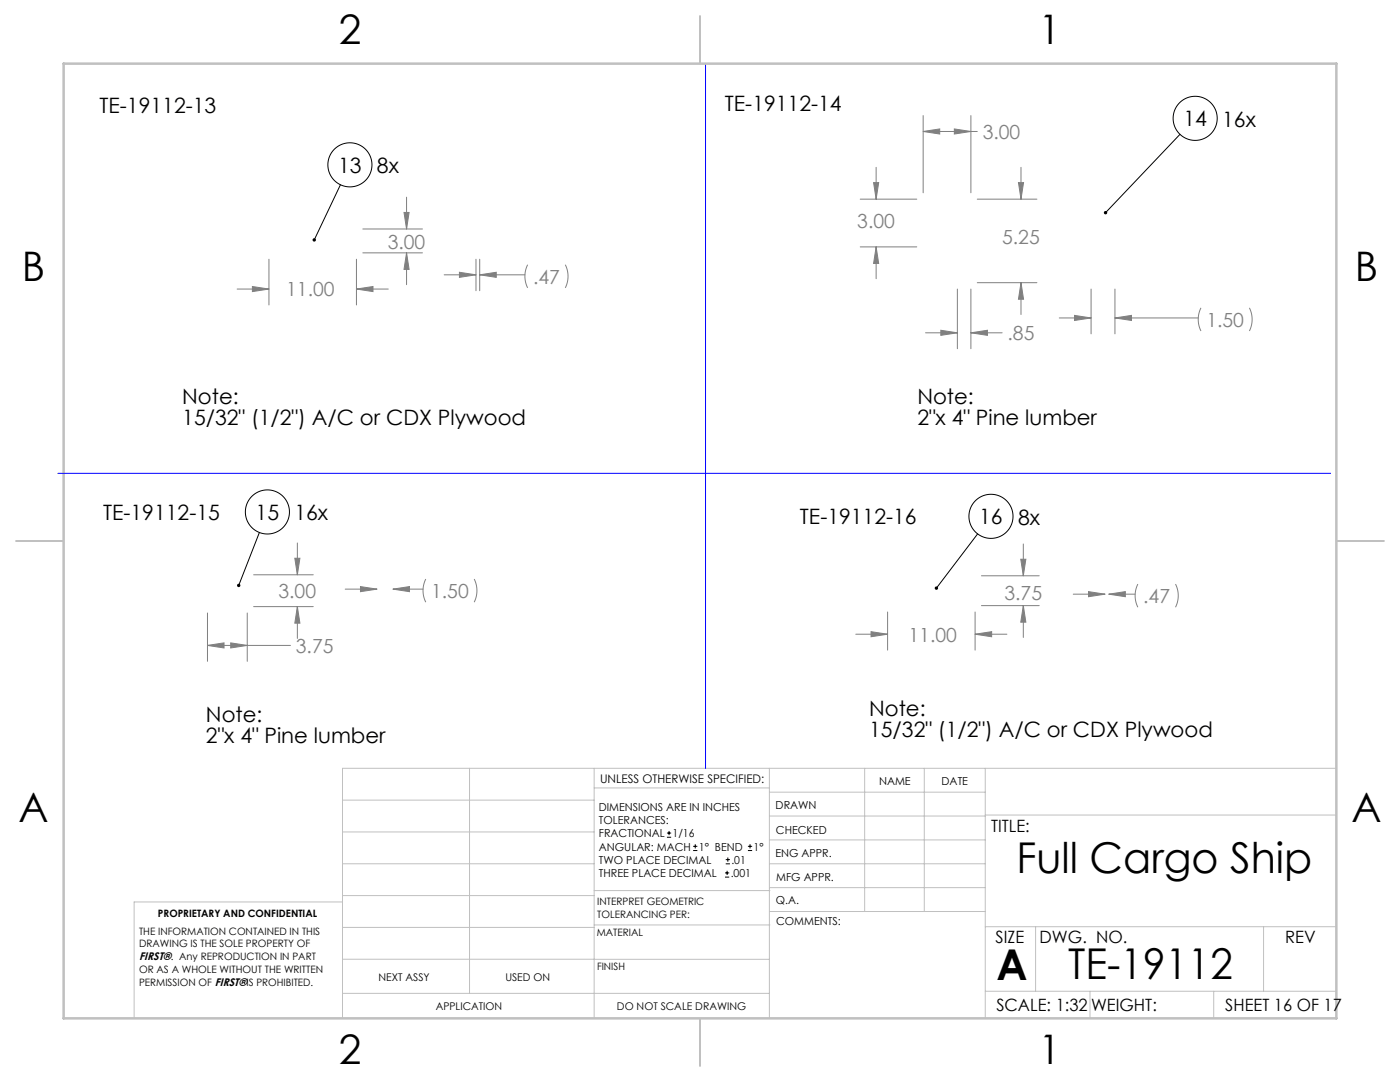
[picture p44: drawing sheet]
<svg xmlns="http://www.w3.org/2000/svg" width="279mm" height="216mm" viewBox="0 0 279 216" stroke-linecap="round" stroke-linejoin="round" font-family="sans-serif">
<defs><g id="words">
<g font-size="8.5">
<text x="202.8" y="174.2">Full Cargo Ship</text>
<text x="198.9" y="195.5">A</text>
<text x="213.2" y="195.4">TE-19112</text>
</g>
<g font-size="8.1">
<text x="67.6" y="8.9">2</text>
<text x="207.3" y="8.9">1</text>
<text x="4.4" y="56.2">B</text>
<text x="270.4" y="56.2">B</text>
<text x="3.7" y="164.1">A</text>
<text x="269.7" y="164.1">A</text>
<text x="67.6" y="212.4">2</text>
<text x="207.3" y="212.4">1</text>
</g>
<g font-size="4.2">
<text x="19.9" y="22.5">TE-19112-13</text>
<text x="144.7" y="22.1">TE-19112-14</text>
<text x="236.2" y="25.2">14</text>
<text x="243.9" y="25.2">16x</text>
<text x="67.5" y="34.4">13</text>
<text x="75.2" y="34.5">8x</text>
<text x="36.4" y="80.6">Note:</text>
<text x="183.1" y="80.6">Note:</text>
<text x="36.4" y="84.8">15/32&quot; (1/2&quot;) A/C or CDX Plywood</text>
<text x="183.1" y="84.8">2&quot;x 4&quot; Pine lumber</text>
<text x="20.6" y="103.7">TE-19112-15</text>
<text x="51" y="103.7">15</text>
<text x="58.8" y="103.8">16x</text>
<text x="159.6" y="104.5">TE-19112-16</text>
<text x="195.4" y="104.6">16</text>
<text x="203.2" y="104.7">8x</text>
<text x="173.5" y="142.9">Note:</text>
<text x="41.1" y="144.1">Note:</text>
<text x="41.1" y="148.3">2&quot;x 4&quot; Pine lumber</text>
<text x="173.5" y="147.1">15/32&quot; (1/2&quot;) A/C or CDX Plywood</text>
</g>
<g font-size="3.9" fill="#808080">
<text x="196.1" y="27.7">3.00</text>
<text x="171.1" y="45.5">3.00</text>
<text x="77.4" y="49.6">3.00</text>
<text x="200" y="48.7">5.25</text>
<text x="57.1" y="59.1">11.00</text>
<text x="106.4" y="56.6">.47</text>
<text x="240.8" y="65.2">1.50</text>
<text x="201.1" y="67.9">.85</text>
<text x="55.6" y="119.3">3.00</text>
<text x="86" y="119.3">1.50</text>
<text x="200.5" y="119.6">3.75</text>
<text x="228.2" y="120.3">.47</text>
<text x="59" y="130.3">3.75</text>
<text x="181.3" y="128">11.00</text>
</g>
<g font-size="3.4">
<text x="197.8" y="166">TITLE:</text>
<text x="198.7" y="188.1">SIZE</text>
<text x="207.5" y="188.1">DWG. NO.</text>
<text x="256.5" y="188.2">REV</text>
<text x="198.8" y="201.7">SCALE: 1:32</text>
<text x="217.7" y="201.8">WEIGHT:</text>
<text x="244.5" y="201.7">SHEET 16 OF 17</text>
</g>
<text font-size="2.4" x="119.8" y="156.2">UNLESS OTHERWISE SPECIFIED:</text>
<g font-size="2.2">
<text x="119.5" y="161.8">DIMENSIONS ARE IN INCHES</text>
<text x="154.8" y="161.4">DRAWN</text>
<text x="175.4" y="156.6">NAME</text>
<text x="187.9" y="156.7">DATE</text>
<text x="119.5" y="164.4">TOLERANCES:</text>
<text x="119.5" y="167.1">FRACTIONAL</text>
<text x="134.2" y="167.1">1/16</text>
<text x="154.9" y="166.3">CHECKED</text>
<text x="119.5" y="172.4">TWO PLACE DECIMAL</text>
<text x="119.5" y="169.7">ANGULAR: MACH</text>
<text x="139.5" y="169.7">1° BEND</text>
<text x="146" y="172.4">.01</text>
<text x="150.4" y="169.7">1°</text>
<text x="154.8" y="171">ENG APPR.</text>
<text x="119.5" y="175">THREE PLACE DECIMAL</text>
<text x="145.8" y="175">.001</text>
<text x="154.9" y="175.7">MFG APPR.</text>
<text x="154.9" y="180.4">Q.A.</text>
<text x="154.9" y="184.6">COMMENTS:</text>
<text x="27.8" y="191.6">FIRST®. Any REPRODUCTION IN PART</text>
</g>
<g font-size="2.1">
<text x="75.5" y="195.7">NEXT ASSY</text>
<text x="100.9" y="195.7">USED ON</text>
<text x="86.9" y="201.5">APPLICATION</text>
<text x="123.1" y="201.6">DO NOT SCALE DRAWING</text>
</g>
<g font-size="2">
<text x="31.5" y="182.9">PROPRIETARY AND CONFIDENTIAL</text>
<text x="119.2" y="180.6">INTERPRET GEOMETRIC</text>
<text x="119.2" y="183.1">TOLERANCING PER:</text>
<text x="27.8" y="186.5">THE INFORMATION CONTAINED IN THIS</text>
<text x="27.8" y="189">DRAWING IS THE SOLE PROPERTY OF</text>
<text x="119.1" y="186.7">MATERIAL</text>
<text x="27.8" y="194.1">OR AS A WHOLE WITHOUT THE WRITTEN</text>
<text x="27.8" y="196.7">PERMISSION OF FIRST®IS PROHIBITED.</text>
<text x="119.1" y="193.5">FINISH</text>
</g>
</g></defs>
<g fill="none" stroke="#c0c0c0" stroke-width=".2">
<path d="M68.4 159.7h50.2M93.7 153.3v44.9M118.6 153.3v49.9M118.6 157.2h34.9M153.5 153.3v49.9M153.5 158.1h43.1M172.6 153.3v28.6M184.5 153.3v28.6M196.6 153.3v49.9M266.7 153.3h-198.3v49.9M68.4 178.7h50.2M68.4 172.4h50.2"/>
<path d="M68.4 166h50.2M68.4 180h-41.6v23.2M118.6 177.7h35.1M153.5 167.6h43.1M153.5 162.8h43.1M153.5 172.4h43.1M153.5 177.1h43.1M196.6 162.6h70.1M68.4 198.2h85.1M68.4 185.1h50.2M68.4 191.4h50.2M118.6 191.4h34.9"/>
<path d="M118.6 184.6h35.1M153.7 181.9h42.9M196.6 197.8h70.1M196.6 184.9h70.1M206.7 184.9v12.9M217.5 197.8v5.4M242.2 197.8v5.4M252.2 184.9v12.9"/>
</g>
<path d="M139.7 3.2v9.5M3.2 107.9h9.5M266.7 107.9h9.5M139.7 203.2v9.5" fill="none" stroke="#c0c0c0" stroke-width=".25"/>
<path d="M12.7 12.7h254v190.5h-254z" fill="none" stroke="#c0c0c0" stroke-width=".5"/>
<g fill="none" stroke="#000" stroke-width=".2">
<path d="M67.9 36.9l-5.2 11M235.5 26.8l-14.9 15.6M51.8 106.3l-4.2 10.5M195.1 106.5l-8.2 10.9"/>
<circle cx="69.8" cy="32.9" r="4.4"/>
<circle cx="238.5" cy="23.6" r="4.4"/>
<circle cx="53.4" cy="102.2" r="4.4"/>
<circle cx="197.8" cy="103" r="4.4"/>
</g>
<g fill="none" stroke="#808080" stroke-width=".2">
<path d="M81.1 39.3v6.4M171.7 39.7h11.3M174.3 36.4h1.1l-.5 3.3zM174.9 33.4v6.3M184.2 26.2l3.3-.5v1zM184.2 23.1v15.4M184.2 26.2h10.8M190.5 25.7l3.3 .5-3.3 .5zM193.8 23.1v15.4M195 39.7h11.9M203.3 36.4h1l-.5 3.3zM203.8 33.4v6.3"/>
<path d="M47.3 57.7h6.4M50.4 57.2l3.3 .5-3.3 .5zM53.7 51.7v9.2M71.1 57.7l3.3-.5v1zM71.1 51.7v9.2M71.1 57.7h6.4M72.4 50.5h11.9M72.4 45.7h11.9M80.6 42.4h1l-.5 3.3zM81.1 50.5l.5 3.3h-1zM81.1 50.5v6.3M88.6 54.8h6.4"/>
<path d="M91.7 54.3l3.3 .5-3.3 .5zM95 51.7v6.3M95.7 54.8l3.3-.5v1zM95.7 51.7v6.3M95.7 54.8h9.1M105.3 52.8a5.2 5.2 0 0 0 0 4.6M112.8 52.8a5.2 5.2 0 0 1 0 4.6M171.7 49.3h11.3M174.9 49.3l.5 3.3h-1.1zM174.9 49.3v6.3M191.1 57.7v11.9M193.8 57.7v11.9"/>
<path d="M195 56.4h11.9M203.8 56.4l.5 3.3h-1zM203.8 56.4v6.4M217.7 57.7v8.9M222.5 57.7v8.9M184.7 66.4h6.4M187.8 65.9l3.3 .5-3.3 .5zM193.8 66.4l3.3-.5v1zM193.8 66.4h6.2M211.4 63.4h6.3M214.4 62.9l3.3 .5-3.3 .6zM222.5 63.4l3.3-.5v1.1z"/>
<path d="M222.5 63.4h16.6M239.7 61.4a5.2 5.2 0 0 0 0 4.7M249.3 61.4a5.2 5.2 0 0 1 0 4.7M50.6 114.7h11.9M58.8 111.4h1.1l-.6 3.3zM59.3 108.3v6.4M68.9 117.6h6.3M71.9 117l3.3 .6-3.3 .5zM78.4 117.6l3.3-.6v1.1zM78.4 117.6h6M85 115.5a5.2 5.2 0 0 0 0 4.7M94.6 115.5a5.2 5.2 0 0 1 0 4.7"/>
<path d="M195.9 114.9h11.5M203.7 111.6h1l-.5 3.3zM204.2 108.5v6.4M214.2 118.6h6.3M217.2 118.1l3.3 .5-3.3 .5zM221.3 118.6l3.3-.5v1zM221.3 118.6h5.2M227.1 116.5a5.2 5.2 0 0 0 0 4.7M234.6 116.5a5.2 5.2 0 0 1 0 4.7M41.4 128.8l3.3-.5v1zM41.4 122.3v9.7M41.4 128.8h16.6"/>
<path d="M46 128.3l3.3 .5-3.3 .5zM49.3 122.3v9.7M50.6 121h11.9M59.3 121l.6 3.3h-1.1zM59.3 121v6.4M170.8 126.6h6.3M173.8 126l3.3 .6-3.3 .5zM177.1 122.1v7.6M194.6 126.6l3.3-.6v1.1zM194.6 122.1v7.6M194.6 126.6h6.4M195.9 120.8h11.5"/>
<path d="M204.2 120.8l.5 3.3h-1zM204.2 120.8v6.4"/>
</g>
<path d="M140.8 13v140.3M11.5 94.4h254" fill="none" stroke="#00f" stroke-width=".2"/>
<path d="M62.5 47.6a.34 .34 0 0 0 .1 .6l.1-.3-.1 .3a.34 .34 0 0 0 .4-.4 .34 .34 0 0 0-.5-.2zM220.4 42.2v.5l.2-.3-.2 .3a.34 .34 0 0 0 .5 0 .34 .34 0 0 0 0-.5 .34 .34 0 0 0-.5 0zM47.4 116.6a.34 .34 0 0 0 .1 .5l.1-.3-.1 .3a.34 .34 0 0 0 .5-.3 .34 .34 0 0 0-.6-.2zM186.7 117.1l-.2 .3 .2 .2 .2-.2-.2 .2a.34 .34 0 0 0 .4 0 .34 .34 0 0 0 0-.5 .34 .34 0 0 0-.4 0z" fill="#000"/>
<path d="M50.4 57.2l3.3 .5-3.3 .5zM71.1 57.7l3.3-.5v1zM81.1 50.5l.5 3.3h-1zM80.6 42.4h1l-.5 3.3zM91.7 54.3l3.3 .5-3.3 .5zM95.7 54.8l3.3-.5v1zM187.8 65.9l3.3 .5-3.3 .5zM193.8 66.4l3.3-.5v1zM190.5 25.7l3.3 .5-3.3 .5zM184.2 26.2l3.3-.5v1zM203.8 56.4l.5 3.3h-1zM203.3 36.4h1l-.5 3.3zM174.3 36.4h1.1l-.5 3.3zM174.9 49.3l.5 3.3h-1.1zM214.4 62.9l3.3 .5-3.3 .6zM222.5 63.4l3.3-.5v1.1zM41.4 128.8l3.3-.5v1zM46 128.3l3.3 .5-3.3 .5zM59.3 121l.6 3.3h-1.1zM58.8 111.4h1.1l-.6 3.3zM78.4 117.6l3.3-.6v1.1zM71.9 117l3.3 .6-3.3 .5zM173.8 126l3.3 .6-3.3 .5zM194.6 126.6l3.3-.6v1.1zM204.2 120.8l.5 3.3h-1zM203.7 111.6h1l-.5 3.3zM217.2 118.1l3.3 .5-3.3 .5zM221.3 118.6l3.3-.5v1z" fill="#808080"/>
<g fill="none" stroke="#000" stroke-width=".2">
<path d="M133.1 167.1h.8M133.1 166.2h.8M133.5 165.8v.8M138.3 169.7h.9M138.3 168.9h.9M138.8 168.5v.8M144.7 175h.8M144.7 174.2h.8M144.8 172.4h.9M144.8 171.5h.9M145.1 173.8v.8M145.3 171.1v.8"/>
<path d="M149.3 169.7h.8M149.3 168.9h.8M149.7 168.5v.8"/>
</g>
<use href="#words"/>
</svg>
